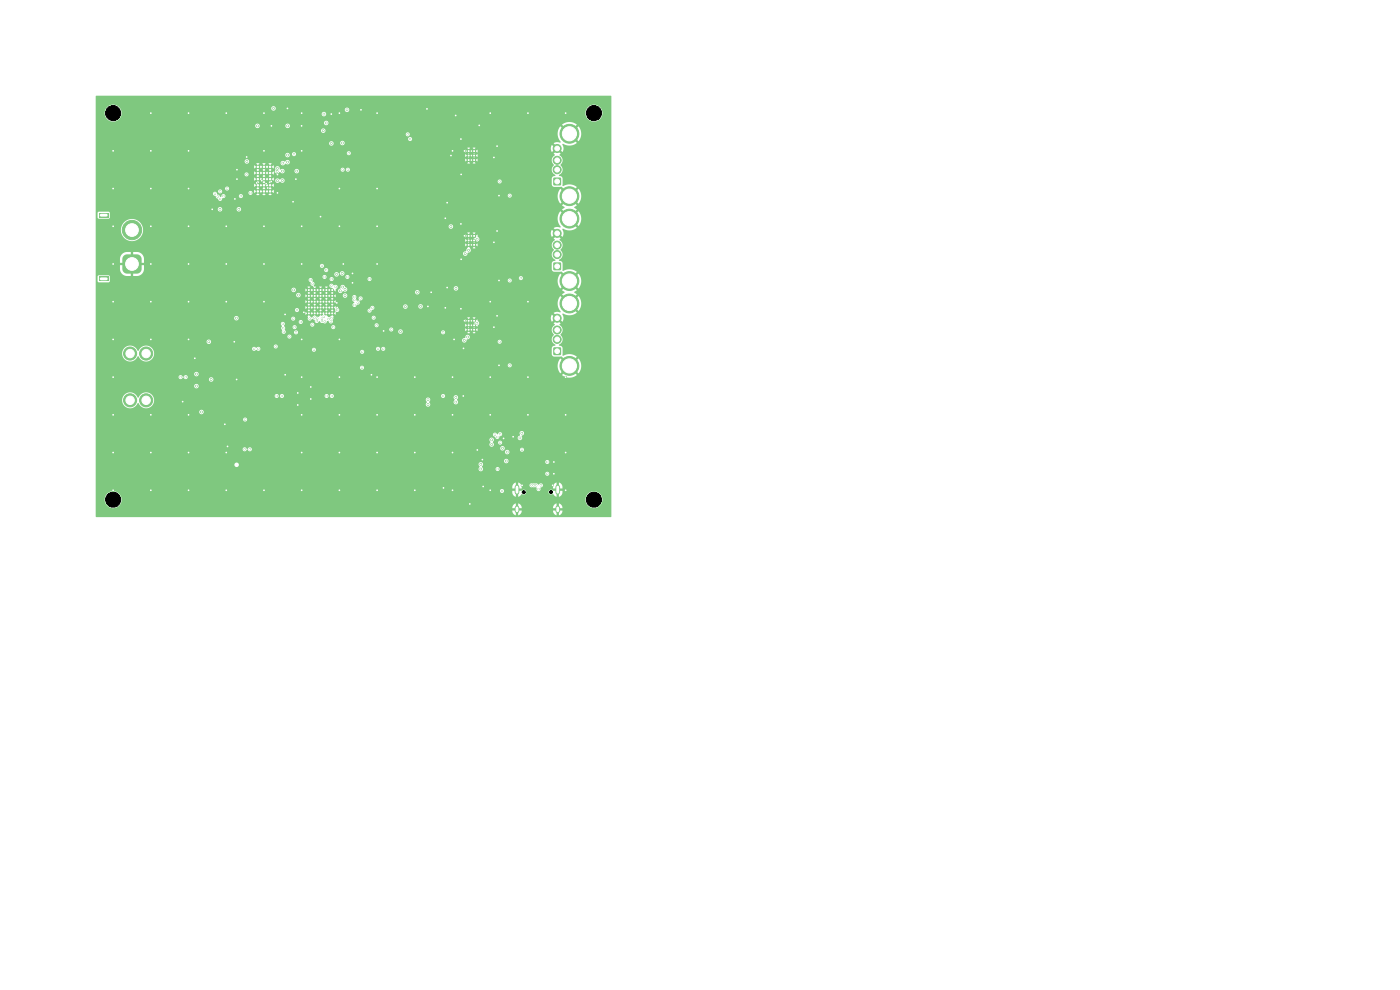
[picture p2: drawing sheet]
<svg xmlns="http://www.w3.org/2000/svg" width="297mm" height="210mm" viewBox="0 0 297 210" stroke-linecap="round" stroke-linejoin="round" font-family="sans-serif">
<g fill="#7fc87f">
<path d="M21 58.7h2v.9h-2z"/>
<path d="M21 45.2h2v.9h-2z"/>
<path d="M26.3 54.3l.5-.3h2.2a1.03 1.03 0 0 1 1.1 1v2a1.03 1.03 0 0 1-1.1 1.1h-2a1.03 1.03 0 0 1-1.1-1.1l.1-2.2z"/>
</g>
<g fill="#7fc87f" stroke="#7fc87f" stroke-width=".21">
<circle cx="28" cy="48.8" r="2.05"/>
<circle cx="99.4" cy="50" r=".25"/>
<circle cx="99.4" cy="51" r=".25"/>
<circle cx="99.4" cy="51.9" r=".25"/>
<circle cx="100.6" cy="50" r=".25"/>
<circle cx="100.6" cy="51" r=".25"/>
<circle cx="100.6" cy="51.9" r=".25"/>
<circle cx="99.4" cy="32" r=".25"/>
<circle cx="99.4" cy="33" r=".25"/>
<circle cx="99.4" cy="33.9" r=".25"/>
<circle cx="100.6" cy="32.1" r=".25"/>
<circle cx="100.6" cy="33" r=".25"/>
<circle cx="100.6" cy="34" r=".25"/>
</g>
<path d="M117.4 55.7h1.6v1.6h-1.6z" fill="#7fc87f"/>
<g fill="#7fc87f" stroke="#7fc87f" stroke-width=".21">
<circle cx="118.2" cy="54" r=".85"/>
<circle cx="118.2" cy="52" r=".85"/>
<circle cx="118.2" cy="49.5" r=".85"/>
<circle cx="120.8" cy="59.6" r="2"/>
<circle cx="120.8" cy="46.4" r="2"/>
<circle cx="65.5" cy="61.5" r=".25"/>
<circle cx="65.5" cy="62.8" r=".25"/>
<circle cx="65.5" cy="64" r=".25"/>
<circle cx="65.5" cy="65.2" r=".25"/>
<circle cx="65.5" cy="66.5" r=".25"/>
<circle cx="66.8" cy="61.5" r=".25"/>
<circle cx="66.8" cy="62.8" r=".25"/>
<circle cx="66.8" cy="64" r=".25"/>
<circle cx="66.8" cy="65.2" r=".25"/>
<circle cx="66.8" cy="66.5" r=".25"/>
<circle cx="68" cy="61.5" r=".25"/>
<circle cx="68" cy="62.8" r=".25"/>
<circle cx="68" cy="64" r=".25"/>
<circle cx="68" cy="65.2" r=".25"/>
<circle cx="68" cy="66.5" r=".25"/>
<circle cx="69.2" cy="61.5" r=".25"/>
<circle cx="69.2" cy="62.8" r=".25"/>
<circle cx="69.2" cy="64" r=".25"/>
<circle cx="69.2" cy="65.2" r=".25"/>
<circle cx="69.2" cy="66.5" r=".25"/>
<circle cx="70.5" cy="61.5" r=".25"/>
<circle cx="70.5" cy="62.8" r=".25"/>
<circle cx="70.5" cy="64" r=".25"/>
<circle cx="70.5" cy="65.2" r=".25"/>
<circle cx="70.5" cy="66.5" r=".25"/>
<circle cx="99.4" cy="68" r=".25"/>
<circle cx="99.4" cy="69" r=".25"/>
<circle cx="99.4" cy="69.9" r=".25"/>
<circle cx="100.6" cy="68" r=".25"/>
<circle cx="100.6" cy="69" r=".25"/>
<circle cx="100.6" cy="69.9" r=".25"/>
<circle cx="54.7" cy="35.4" r=".3"/>
<circle cx="54.7" cy="36.7" r=".3"/>
<circle cx="54.7" cy="38" r=".3"/>
<circle cx="54.7" cy="39.3" r=".3"/>
<circle cx="54.7" cy="40.6" r=".3"/>
<circle cx="56" cy="35.4" r=".3"/>
<circle cx="56" cy="36.7" r=".3"/>
<circle cx="56" cy="38" r=".3"/>
<circle cx="56" cy="39.3" r=".3"/>
<circle cx="56" cy="40.6" r=".3"/>
<circle cx="57.3" cy="35.4" r=".3"/>
<circle cx="57.3" cy="36.7" r=".3"/>
<circle cx="57.3" cy="38" r=".3"/>
<circle cx="57.3" cy="39.3" r=".3"/>
<circle cx="57.3" cy="40.6" r=".3"/>
<circle cx="31" cy="75" r="1.39"/>
<circle cx="27.6" cy="75" r="1.39"/>
<circle cx="31" cy="84.9" r="1.39"/>
<circle cx="27.6" cy="84.9" r="1.39"/>
</g>
<path d="M109.7 103.3v1.1M109.7 107.8v.6M118.3 103.3v1.1M118.3 107.8v.6" fill="none" stroke="#7fc87f" stroke-width="1"/>
<path d="M117.4 37.7h1.6v1.6h-1.6z" fill="#7fc87f"/>
<g fill="#7fc87f" stroke="#7fc87f" stroke-width=".21">
<circle cx="118.2" cy="36" r=".85"/>
<circle cx="118.2" cy="34" r=".85"/>
<circle cx="118.2" cy="31.5" r=".85"/>
<circle cx="120.8" cy="41.6" r="2"/>
<circle cx="120.8" cy="28.4" r="2"/>
</g>
<path d="M117.4 73.7h1.6v1.6h-1.6z" fill="#7fc87f"/>
<g fill="#7fc87f" stroke="#7fc87f" stroke-width=".21">
<circle cx="118.2" cy="72" r=".85"/>
<circle cx="118.2" cy="70" r=".85"/>
<circle cx="118.2" cy="67.5" r=".85"/>
<circle cx="120.8" cy="77.6" r="2"/>
<circle cx="120.8" cy="64.4" r="2"/>
<circle cx="59.8" cy="84" r=".12"/>
<circle cx="58.7" cy="84" r=".12"/>
<circle cx="60.1" cy="69.6" r=".12"/>
<circle cx="58.5" cy="73.5" r=".12"/>
<circle cx="66.7" cy="67.4" r=".13"/>
<circle cx="60.2" cy="70.4" r=".12"/>
<circle cx="66.6" cy="74.2" r=".12"/>
<circle cx="53.9" cy="74" r=".13"/>
<circle cx="54.8" cy="74" r=".13"/>
<circle cx="66.3" cy="68.9" r=".12"/>
<circle cx="78.4" cy="59.2" r=".12"/>
<circle cx="113.8" cy="103" r=".12"/>
<circle cx="116.1" cy="100.5" r=".13"/>
<circle cx="70.3" cy="59.2" r=".13"/>
<circle cx="114.8" cy="103" r=".12"/>
<circle cx="72" cy="104" r=".17"/>
<circle cx="40" cy="64" r=".17"/>
<circle cx="24" cy="48" r=".18"/>
<circle cx="71.5" cy="65.3" r=".13"/>
<circle cx="24" cy="32" r=".17"/>
<circle cx="58.9" cy="40.9" r=".18"/>
<circle cx="64.5" cy="66.3" r=".13"/>
<circle cx="62.8" cy="38" r=".17"/>
<circle cx="40" cy="32" r=".17"/>
<circle cx="48" cy="96" r=".18"/>
<circle cx="50.3" cy="36" r=".18"/>
<circle cx="98.3" cy="84" r=".17"/>
<circle cx="60.5" cy="66.7" r=".18"/>
<circle cx="90.8" cy="65" r=".17"/>
<circle cx="41.3" cy="76" r=".17"/>
<circle cx="88" cy="104" r=".17"/>
<circle cx="81.4" cy="70.2" r=".17"/>
<circle cx="104.8" cy="69.4" r=".18"/>
<circle cx="68" cy="46" r=".17"/>
<circle cx="91.5" cy="62" r=".17"/>
<circle cx="40" cy="56" r=".18"/>
<circle cx="24" cy="96" r=".17"/>
<circle cx="80" cy="80" r=".17"/>
<circle cx="65.9" cy="84.6" r=".18"/>
<circle cx="64" cy="26.7" r=".17"/>
<circle cx="40" cy="48" r=".18"/>
<circle cx="64" cy="72" r=".17"/>
<circle cx="32" cy="32" r=".17"/>
<circle cx="40" cy="72" r=".17"/>
<circle cx="105.9" cy="41.5" r=".17"/>
<circle cx="24" cy="72" r=".17"/>
<circle cx="105.9" cy="59.5" r=".17"/>
<circle cx="104" cy="80" r=".17"/>
<circle cx="120" cy="96" r=".17"/>
<circle cx="40" cy="24" r=".17"/>
<circle cx="104.8" cy="51.4" r=".17"/>
<circle cx="104" cy="88" r=".17"/>
<circle cx="94.1" cy="103.5" r=".17"/>
<circle cx="40" cy="88" r=".17"/>
<circle cx="94.9" cy="61" r=".17"/>
<circle cx="58.9" cy="37" r=".12"/>
<circle cx="96.3" cy="72" r=".17"/>
<circle cx="61" cy="23" r=".17"/>
<circle cx="98.3" cy="73.9" r=".17"/>
<circle cx="105.9" cy="77.5" r=".17"/>
<circle cx="94.5" cy="65.3" r=".17"/>
<circle cx="52.3" cy="33.3" r=".18"/>
<circle cx="48" cy="56" r=".18"/>
<circle cx="65.9" cy="82.1" r=".17"/>
<circle cx="117.5" cy="98" r=".18"/>
<circle cx="56" cy="56" r=".18"/>
<circle cx="38.7" cy="85.2" r=".17"/>
<circle cx="56" cy="64" r=".17"/>
<circle cx="88" cy="88" r=".17"/>
<circle cx="96" cy="80" r=".17"/>
<circle cx="72" cy="40" r=".17"/>
<circle cx="72" cy="80" r=".17"/>
<circle cx="120" cy="88" r=".17"/>
<circle cx="108.9" cy="92.7" r=".17"/>
<circle cx="117.2" cy="102.9" r=".17"/>
<circle cx="94.9" cy="43" r=".18"/>
<circle cx="97.8" cy="55" r=".17"/>
<circle cx="32" cy="96" r=".17"/>
<circle cx="32" cy="24" r=".17"/>
<circle cx="120" cy="104" r=".17"/>
<circle cx="78.8" cy="79.5" r=".17"/>
<circle cx="64" cy="104" r=".17"/>
<circle cx="105.5" cy="67" r=".17"/>
<circle cx="120" cy="80" r=".17"/>
<circle cx="94.5" cy="46.3" r=".18"/>
<circle cx="112" cy="64" r=".17"/>
<circle cx="48.3" cy="94.7" r=".18"/>
<circle cx="112" cy="24" r=".17"/>
<circle cx="104" cy="64" r=".17"/>
<circle cx="64" cy="56" r=".17"/>
<circle cx="72" cy="88" r=".17"/>
<circle cx="105.5" cy="31" r=".17"/>
<circle cx="90.6" cy="23.1" r=".17"/>
<circle cx="71.4" cy="64.3" r=".12"/>
<circle cx="97.8" cy="29.5" r=".17"/>
<circle cx="72" cy="24" r=".17"/>
<circle cx="80" cy="104" r=".17"/>
<circle cx="50.3" cy="38" r=".18"/>
<circle cx="64" cy="96" r=".17"/>
<circle cx="101.3" cy="95.4" r=".18"/>
<circle cx="74.8" cy="58" r=".18"/>
<circle cx="110.8" cy="102.9" r=".17"/>
<circle cx="102.5" cy="103.2" r=".17"/>
<circle cx="32" cy="56" r=".18"/>
<circle cx="76.6" cy="23.3" r=".17"/>
<circle cx="63.2" cy="83.4" r=".17"/>
<circle cx="55.5" cy="38.3" r=".17"/>
<circle cx="40" cy="96" r=".17"/>
<circle cx="48" cy="48" r=".18"/>
<circle cx="96" cy="88" r=".17"/>
<circle cx="48" cy="104" r=".18"/>
<circle cx="57.6" cy="26.7" r=".17"/>
<circle cx="96" cy="32" r=".17"/>
<circle cx="32" cy="64" r=".17"/>
<circle cx="80" cy="88" r=".17"/>
<circle cx="72" cy="72" r=".17"/>
<circle cx="56.5" cy="39" r=".17"/>
<circle cx="57.5" cy="38.5" r=".17"/>
<circle cx="56" cy="24" r=".18"/>
<circle cx="24" cy="88" r=".17"/>
<circle cx="102.3" cy="97.5" r=".17"/>
<circle cx="48" cy="64" r=".17"/>
<circle cx="24" cy="64" r=".17"/>
<circle cx="45" cy="44.4" r=".17"/>
<circle cx="99.7" cy="106.9" r=".17"/>
<circle cx="24" cy="104" r=".17"/>
<circle cx="70.3" cy="24.2" r=".17"/>
<circle cx="96" cy="96" r=".17"/>
<circle cx="74.8" cy="60" r=".18"/>
<circle cx="97.8" cy="47.5" r=".17"/>
<circle cx="97.8" cy="37" r=".17"/>
<circle cx="56" cy="48" r=".18"/>
<circle cx="64" cy="24" r=".17"/>
<circle cx="47.7" cy="90" r=".17"/>
<circle cx="80" cy="24" r=".17"/>
<circle cx="32" cy="40" r=".17"/>
<circle cx="104" cy="24" r=".17"/>
<circle cx="32" cy="48" r=".18"/>
<circle cx="105.5" cy="49" r=".17"/>
<circle cx="98.5" cy="32" r=".17"/>
<circle cx="96" cy="104" r=".17"/>
<circle cx="117.5" cy="100.5" r=".18"/>
<circle cx="98.5" cy="68" r=".17"/>
<circle cx="32" cy="88" r=".17"/>
<circle cx="56" cy="32" r=".18"/>
<circle cx="104" cy="104" r=".17"/>
<circle cx="56.8" cy="39.9" r=".17"/>
<circle cx="95.7" cy="33" r=".17"/>
<circle cx="88" cy="96" r=".17"/>
<circle cx="32" cy="104" r=".17"/>
<circle cx="88" cy="80" r=".17"/>
<circle cx="80" cy="96" r=".17"/>
<circle cx="63.2" cy="85.9" r=".18"/>
<circle cx="80" cy="40" r=".17"/>
<circle cx="106.8" cy="93" r=".17"/>
<circle cx="72" cy="48" r=".18"/>
<circle cx="56" cy="104" r=".18"/>
<circle cx="97.8" cy="65.5" r=".17"/>
<circle cx="62.2" cy="42.8" r=".17"/>
<circle cx="40" cy="104" r=".17"/>
<circle cx="48" cy="24" r=".18"/>
<circle cx="64" cy="80" r=".17"/>
<circle cx="24" cy="56" r=".18"/>
<circle cx="24" cy="40" r=".17"/>
<circle cx="96.7" cy="24.5" r=".17"/>
<circle cx="32" cy="72" r=".17"/>
<circle cx="80" cy="48" r=".18"/>
<circle cx="64" cy="88" r=".17"/>
<circle cx="50.2" cy="80.5" r=".17"/>
<circle cx="104.8" cy="33.4" r=".17"/>
<circle cx="112" cy="88" r=".17"/>
<circle cx="72.8" cy="56" r=".18"/>
<circle cx="64" cy="32" r=".17"/>
<circle cx="49.7" cy="72.5" r=".17"/>
<circle cx="101.7" cy="26.6" r=".18"/>
<circle cx="40" cy="40" r=".17"/>
<circle cx="98.5" cy="50" r=".17"/>
<circle cx="54.5" cy="38.8" r=".17"/>
<circle cx="112" cy="80" r=".17"/>
<circle cx="64" cy="48" r=".17"/>
<circle cx="49.8" cy="42.2" r=".17"/>
<circle cx="72" cy="96" r=".17"/>
<circle cx="60.5" cy="79.5" r=".17"/>
<circle cx="120" cy="24" r=".17"/>
<circle cx="80" cy="56" r=".18"/>
<circle cx="24" cy="80" r=".17"/>
<circle cx="72.7" cy="36" r=".12"/>
<circle cx="62.4" cy="32.7" r=".12"/>
<circle cx="74" cy="32.5" r=".13"/>
<circle cx="73.8" cy="36" r=".12"/>
<circle cx="86.5" cy="28.5" r=".12"/>
<circle cx="94" cy="84" r=".12"/>
<circle cx="95.7" cy="48.1" r=".17"/>
<circle cx="94" cy="70.5" r=".12"/>
<circle cx="96.7" cy="61.2" r=".17"/>
<circle cx="53.1" cy="40.9" r=".12"/>
<circle cx="48.2" cy="40" r=".12"/>
<circle cx="87" cy="29.5" r=".12"/>
<circle cx="98.7" cy="53.8" r=".17"/>
<circle cx="99.4" cy="53.1" r=".17"/>
<circle cx="101.2" cy="50.7" r=".17"/>
<circle cx="110.5" cy="59" r=".13"/>
<circle cx="108.1" cy="59.5" r=".12"/>
<circle cx="108.1" cy="77.5" r=".12"/>
<circle cx="106" cy="72.5" r=".12"/>
<circle cx="101.2" cy="68.6" r=".17"/>
<circle cx="62.5" cy="69.4" r=".12"/>
<circle cx="62.2" cy="67.6" r=".12"/>
<circle cx="61.4" cy="71.4" r=".12"/>
<circle cx="65.7" cy="67.6" r=".12"/>
<circle cx="62.8" cy="70.5" r=".12"/>
<circle cx="110.3" cy="92.9" r=".17"/>
<circle cx="110.7" cy="91.9" r=".17"/>
<circle cx="104.3" cy="94.3" r=".17"/>
<circle cx="104.3" cy="93.3" r=".17"/>
<circle cx="90.8" cy="84.8" r=".17"/>
<circle cx="107.6" cy="95.9" r=".17"/>
<circle cx="106.6" cy="95.1" r=".18"/>
<circle cx="96.7" cy="85.3" r=".17"/>
<circle cx="102" cy="98.5" r=".17"/>
<circle cx="107.4" cy="97.8" r=".18"/>
<circle cx="90.8" cy="85.8" r=".17"/>
<circle cx="102" cy="99.5" r=".17"/>
<circle cx="96.7" cy="84.3" r=".17"/>
<circle cx="73.7" cy="58.8" r=".13"/>
<circle cx="105" cy="92.2" r=".12"/>
<circle cx="68.9" cy="58.7" r=".12"/>
<circle cx="112.8" cy="103" r=".12"/>
<circle cx="110.7" cy="95.4" r=".13"/>
<circle cx="106.1" cy="93.9" r=".13"/>
<circle cx="46.7" cy="42.2" r=".12"/>
<circle cx="46.7" cy="40.6" r=".13"/>
<circle cx="47.4" cy="41.6" r=".13"/>
<circle cx="108.1" cy="41.5" r=".12"/>
<circle cx="106" cy="38.5" r=".12"/>
<circle cx="42.7" cy="87.4" r=".17"/>
<circle cx="53" cy="95.3" r=".13"/>
<circle cx="51.9" cy="95.3" r=".12"/>
<circle cx="63" cy="65.8" r=".12"/>
<circle cx="52" cy="89" r=".12"/>
<circle cx="68.7" cy="24.2" r=".17"/>
<circle cx="46.7" cy="44.4" r=".17"/>
<circle cx="68.6" cy="27.7" r=".17"/>
<circle cx="75.2" cy="63.6" r=".12"/>
<circle cx="50.1" cy="67.5" r=".17"/>
<circle cx="41.7" cy="81.9" r=".17"/>
<circle cx="73.6" cy="23.3" r=".17"/>
<circle cx="86" cy="65" r=".17"/>
<circle cx="71.5" cy="65.8" r=".13"/>
<circle cx="72.6" cy="30.3" r=".17"/>
<circle cx="50.7" cy="44.4" r=".17"/>
<circle cx="44.3" cy="72.5" r=".18"/>
<circle cx="41.7" cy="79.4" r=".17"/>
<circle cx="75.2" cy="63" r=".13"/>
<circle cx="70.3" cy="30.4" r=".17"/>
<circle cx="52.4" cy="34.3" r=".17"/>
<circle cx="44.8" cy="80.5" r=".17"/>
<circle cx="58" cy="23" r=".17"/>
<circle cx="54.6" cy="26.7" r=".18"/>
<circle cx="69.2" cy="26.1" r=".17"/>
<circle cx="61" cy="26.7" r=".17"/>
<circle cx="88.5" cy="62" r=".17"/>
<circle cx="89.2" cy="65" r=".17"/>
<circle cx="46.2" cy="41.7" r=".12"/>
<circle cx="45.6" cy="41.1" r=".13"/>
<circle cx="58.8" cy="36.3" r=".17"/>
<circle cx="61" cy="34.4" r=".17"/>
<circle cx="59.9" cy="36.3" r=".18"/>
<circle cx="61" cy="32.9" r=".17"/>
<circle cx="63.3" cy="62.6" r=".17"/>
<circle cx="62.3" cy="61.5" r=".17"/>
<circle cx="60" cy="68.7" r=".13"/>
<circle cx="67.3" cy="67.6" r=".12"/>
<circle cx="63.8" cy="68.3" r=".12"/>
<circle cx="67.2" cy="68.1" r=".12"/>
<circle cx="68.3" cy="68.1" r=".12"/>
<circle cx="68.3" cy="67.6" r=".12"/>
<circle cx="68.7" cy="67.2" r=".12"/>
<circle cx="68.9" cy="68.2" r=".12"/>
<circle cx="69.3" cy="84" r=".12"/>
<circle cx="70.4" cy="84" r=".12"/>
<circle cx="76.8" cy="78" r=".13"/>
<circle cx="76.8" cy="74.6" r=".13"/>
<circle cx="69.7" cy="67.7" r=".13"/>
<circle cx="70.2" cy="68.2" r=".12"/>
<circle cx="70.7" cy="69.4" r=".13"/>
<circle cx="70.3" cy="67.5" r=".12"/>
<circle cx="83" cy="69.9" r=".12"/>
<circle cx="85" cy="70.3" r=".17"/>
<circle cx="80.2" cy="74" r=".13"/>
<circle cx="81.3" cy="74" r=".13"/>
<circle cx="79.3" cy="67.4" r=".12"/>
<circle cx="79" cy="65.3" r=".13"/>
<circle cx="78.4" cy="65.9" r=".12"/>
<circle cx="75.9" cy="64.2" r=".12"/>
<circle cx="76.5" cy="63.3" r=".13"/>
<circle cx="73.2" cy="62.7" r=".18"/>
<circle cx="73.2" cy="61.4" r=".17"/>
<circle cx="72.6" cy="58" r=".18"/>
<circle cx="72.2" cy="61.7" r=".18"/>
<circle cx="71.4" cy="58.2" r=".18"/>
<circle cx="72.7" cy="60.9" r=".18"/>
<circle cx="70.3" cy="60.6" r=".12"/>
<circle cx="75.2" cy="64.7" r=".13"/>
<circle cx="106.5" cy="104.1" r=".12"/>
<circle cx="79.9" cy="69" r=".13"/>
<circle cx="105.6" cy="99.5" r=".13"/>
<circle cx="71.2" cy="60.9" r=".12"/>
<circle cx="116.1" cy="98" r=".13"/>
<circle cx="68.3" cy="56.4" r=".12"/>
<circle cx="113.2" cy="103" r=".12"/>
<circle cx="69.2" cy="57.3" r=".13"/>
<circle cx="114.2" cy="103.8" r=".12"/>
<circle cx="66.3" cy="60.2" r=".13"/>
<circle cx="65.9" cy="59.4" r=".12"/>
<circle cx="105.5" cy="92.7" r=".12"/>
<circle cx="106.1" cy="92.1" r=".13"/>
<circle cx="63" cy="36.3" r=".18"/>
<circle cx="99.2" cy="71.5" r=".17"/>
<circle cx="98.5" cy="72.2" r=".17"/>
<circle cx="59.9" cy="38.3" r=".18"/>
<circle cx="58.9" cy="38.3" r=".17"/>
<circle cx="39.4" cy="80" r=".12"/>
<circle cx="38.3" cy="80" r=".12"/>
<circle cx="52.3" cy="37" r=".13"/>
<circle cx="51.1" cy="41.6" r=".13"/>
<circle cx="60" cy="34.6" r=".18"/>
<circle cx="58.9" cy="35.7" r=".17"/>
</g>
<path d="M20.4 20.3h109.2l.1 .1-.1 89.3h-109.2l-.1-3.8h1.9v.2a1.81 1.81 0 0 0 2.5 1.6h84v.1h.7v.5h-.7l.2 .7 .5 .3v-.8l.2 .2 .3-.2v.8a.99 .99 0 0 0 .8-1h-.7v-.5h.7v-.1h6.6v.1h.7v.5h-.7l.2 .7 .6 .3v-.8l.2 .2 .3-.2v.8a.99 .99 0 0 0 .7-1h-.7v-.5h.7v-.1l-.2-.6-.5-.3v.8l-.2-.2-.3 .2v-.8l-.6 .3-.2 .6h-6.6l-.2-.6-.6-.3v.8l-.2-.2-.3 .2v-.8l-.5 .3-.2 .6h-84a1.79 1.79 0 0 0 1.1-1.8h98.4v.2a1.8 1.8 0 0 0 2.7 1.4 1.8 1.8 0 0 0 0-3 1.8 1.8 0 0 0-2.7 1.4h-98.4v-.3a1.8 1.8 0 0 0-1.9-1.4 1.8 1.8 0 0 0-1.7 1.7h-1.9v-1.8h85.8v.1a.43 .43 0 0 0 .6 .3 .43 .43 0 0 0 0-.7 .43 .43 0 0 0-.6 .3h-85.8v-.9h88.4v.4h.7v.5h-.7v.6l.3 .5 .4 .2v-.8l.2 .1 .3-.1v.8l.9-.6a.53 .53 0 0 0 .6 .1 .53 .53 0 0 0 .2-.6h4.8v.2a.64 .64 0 0 0 1 .3l.7 .6v-.8l.2 .1 .3-.1v.8l.2-.1 .4-.4 .1-.8h-.7v-.5h.7a1.06 1.06 0 0 0-.7-1.2v.8l-.2-.2-.3 .2v-.8l-.6 .3-.2 .9h.7v.5h-.7a.53 .53 0 0 0-.5-.2 .53 .53 0 0 0-.4 .4h-4.8v-.1a.6 .6 0 0 0-1-.1h-.6v-.5h.7l-.1-.7h1.7a.8 .8 0 0 0 1.1 .5l.5 .1a.47 .47 0 0 0 .4 .7 .47 .47 0 0 0 .4-.8 .48 .48 0 0 0 .5-.4 .48 .48 0 0 0-.4-.5 .48 .48 0 0 0-.6 .3l-.3-.2h-.5a.88 .88 0 0 0-1.1 .3h-1.7l-.7-.5v.8l-.2-.2-.3 .2v-.8l-.5 .3-.2 .5h-88.4v-2.8h95.4a.43 .43 0 0 0 .5 .5 .43 .43 0 0 0 .2-.7 .43 .43 0 0 0-.7 .1v.1h-95.4v-1.9h29.4a.48 .48 0 0 0 .6 .6 .48 .48 0 0 0 .3-.7h50.9v.2a.58 .58 0 0 1 0 .8 .48 .48 0 0 0 .5 .6 .48 .48 0 0 0 .5-.6h2.6v.2a.43 .43 0 0 0 .7 .3 .43 .43 0 0 0 0-.8 .43 .43 0 0 0-.7 .3h-2.6l-.3-.3a.54 .54 0 0 0 .2-.8 .54 .54 0 0 0-.7-.2l-.2 .3h-50.9a.48 .48 0 0 0-.5-.3 .48 .48 0 0 0-.4 .4h-29.4v-.8h86.6l.1 .3a.48 .48 0 0 0 .4 .3 .48 .48 0 0 0 .5-.4h7.8v.2a.43 .43 0 0 0 .6 .3 .43 .43 0 0 0 0-.8 .43 .43 0 0 0-.6 .3h-7.8a.48 .48 0 0 0-.4-.6 .48 .48 0 0 0-.6 .4h-86.6v-1.9h86.8v.2a.48 .48 0 0 0 .8 .3 .48 .48 0 0 0 0-.8 .48 .48 0 0 0-.8 .3h-86.8v-.5h31.2v.1a.48 .48 0 0 0 .5 .3 .48 .48 0 0 0 .4-.4l.2 .1a.44 .44 0 0 0 .6 .3 .44 .44 0 0 0 .1-.7h52.8l.1 .4a.47 .47 0 0 0 .8-.1h3.3v.2a.43 .43 0 0 0 .7 .3 .43 .43 0 0 0 0-.8 .43 .43 0 0 0-.7 .3h-3.3a.48 .48 0 0 0-.3-.7 .48 .48 0 0 0-.6 .4h-52.8a.65 .65 0 0 0-.9 .3 .48 .48 0 0 0-.4-.4 .48 .48 0 0 0-.5 .4h-31.2v-2.1h83.5v.2a.58 .58 0 0 1 0 .8 .48 .48 0 0 0 .7 .5 .48 .48 0 0 0 0-.9h1.2v.2a.43 .43 0 0 0 .6 .3 .43 .43 0 0 0 0-.8 .43 .43 0 0 0-.6 .3h-1.2a.49 .49 0 0 0 .1-.9 .49 .49 0 0 0-.8 .3h-83.5v-1.1h84.3l.1 .4 .2 .1a.53 .53 0 0 0 .5 .4 .53 .53 0 0 0 .5-.2h3.9v.2a.48 .48 0 0 0 .7 .3 .48 .48 0 0 0 .2-.7v-.2a.48 .48 0 0 0 .5-.6 .48 .48 0 0 0-.7-.3 .48 .48 0 0 0-.2 .7l-.5 .6h-3.9l.1-.2a.48 .48 0 0 0 .5-.4 .48 .48 0 0 0-.4-.6 .48 .48 0 0 0-.5 .5l-.2-.1a.43 .43 0 0 0-.5-.2 .43 .43 0 0 0-.3 .3h-84.3v-3.2h31.3v.2a.43 .43 0 0 0 .6 .3 .43 .43 0 0 0 0-.8 .43 .43 0 0 0-.6 .3h-31.3v-1.6h22v.2a.48 .48 0 0 0 .7 .3 .48 .48 0 0 0 0-.8 .48 .48 0 0 0-.7 .3h-22v-2.5h5.6v.2a1.74 1.74 0 0 0 1.5 1.6 1.74 1.74 0 0 0 1.9-1.1 1.8 1.8 0 0 0 1.5 1.1 1.8 1.8 0 0 0 1.7-.9l.2-1h57.6l.3 .5a.54 .54 0 0 0-.2 .8 .54 .54 0 0 0 .7 .2 .48 .48 0 0 0 0-.8h-.1a.54 .54 0 0 0 .2-.8 .54 .54 0 0 0-.7-.2l-.2 .3h-57.6l-.3-.8h25.9v.2a.43 .43 0 0 0 .5 .3 .43 .43 0 0 0 .3-.5l.3 .2a.43 .43 0 0 0 .5 .3 .43 .43 0 0 0 .3-.5h8.7v.2a.43 .43 0 0 0 .4 .3 .43 .43 0 0 0 .4-.5l.3 .2a.43 .43 0 0 0 .5 .3 .43 .43 0 0 0 .3-.5h22.8v.2a.43 .43 0 0 0 .3 .3 .43 .43 0 0 0 .5-.2h1.8v.2a.58 .58 0 0 1 0 .8 .48 .48 0 0 0 .7 .5 .48 .48 0 0 0 .1-.8h-.1a.54 .54 0 0 0 .2-.8 .54 .54 0 0 0-.7-.2l-.2 .3h-1.8v-.1a.43 .43 0 0 0-.3-.5 .43 .43 0 0 0-.5 .3h-22.8v-.1a.43 .43 0 0 0-.5-.2 .43 .43 0 0 0-.3 .3l-.3-.1a.43 .43 0 0 0-.5-.2 .43 .43 0 0 0-.3 .3h-8.7v-.1a.43 .43 0 0 0-.4-.2 .43 .43 0 0 0-.4 .3l-.3-.1a.43 .43 0 0 0-.5-.2 .43 .43 0 0 0-.3 .3h-25.9l-.1-.1a1.78 1.78 0 0 0-3 .6 1.8 1.8 0 0 0-1.5-1.1 1.8 1.8 0 0 0-1.7 .9l-.2 .6h-5.6v-3h20.9v.2a.48 .48 0 0 0 .7 .3 .48 .48 0 0 0 0-.8 .48 .48 0 0 0-.7 .3h-20.9v-1.4h24v.2a.48 .48 0 0 0 .8 .3 .48 .48 0 0 0 0-.8 .48 .48 0 0 0-.8 .3h-24v-.5h17.6v.2a.48 .48 0 0 0 .5 .3 .48 .48 0 0 0 .4-.4l.2 .1a.44 .44 0 0 0 .6 .3 .44 .44 0 0 0 0-.8 .44 .44 0 0 0-.6 .3h-.3v-.2a.43 .43 0 0 0-.5-.1 .43 .43 0 0 0-.3 .3h-17.6v-.6h20.9v.1a.48 .48 0 0 0 .7 .4 .48 .48 0 0 0 0-.8 .48 .48 0 0 0-.7 .3h-20.9v-1.4h56.1v.2a.43 .43 0 0 0 .6 .3 .43 .43 0 0 0 0-.8 .43 .43 0 0 0-.6 .3h-56.1v-.5h87.4v.2a.43 .43 0 0 0 .7 .3 .43 .43 0 0 0 0-.8 .43 .43 0 0 0-.7 .3h-87.4v-2.5h5.6v.2a1.74 1.74 0 0 0 1.5 1.6 1.74 1.74 0 0 0 1.9-1.1 1.79 1.79 0 0 0 1.5 1.1 1.79 1.79 0 0 0 1.7-1 1.68 1.68 0 0 0-.2-1.8h21.2v.2a.43 .43 0 0 0 .3 .3 .43 .43 0 0 0 .4-.1h.3a.43 .43 0 0 0 .7-.2h11v.2a.43 .43 0 0 0 .6 .3h9.6v.1a.43 .43 0 0 0 .7 .3 .43 .43 0 0 0 0-.7 .43 .43 0 0 0-.7 .3h-9.6l.2-.3-.1-.4h12.9a.43 .43 0 0 0 .4 .5 .43 .43 0 0 0 .4-.5l.3 .2a.43 .43 0 0 0 .6 .3 .43 .43 0 0 0 0-.8 .43 .43 0 0 0-.6 .3l-.3-.1a.43 .43 0 0 0-.5-.2 .43 .43 0 0 0-.3 .3h-12.9a.43 .43 0 0 0-.4-.1 .43 .43 0 0 0-.3 .3h-11a.49 .49 0 0 0-.3-.5 .49 .49 0 0 0-.6 .2 .47 .47 0 0 0-.4-.2 .47 .47 0 0 0-.4 .3h-21.2l-.6-.5h26.4a.43 .43 0 0 0 .5 .5 .43 .43 0 0 0 .2-.7 .43 .43 0 0 0-.7 .2h-26.4a1.82 1.82 0 0 0-2.4 1 1.8 1.8 0 0 0-1.6-1.1 1.8 1.8 0 0 0-1.6 1l-.2 .6h-5.6v-2.5h23.5a.48 .48 0 0 0 .7 .5 .48 .48 0 0 0 .1-.8h53.4v.2a.48 .48 0 0 0 .4 .4 .48 .48 0 0 0 .5-.3h6.7v.2a.43 .43 0 0 0 .6 .3 .43 .43 0 0 0 0-.8 .43 .43 0 0 0-.6 .3h-6.7l.1-.3 .3-.1a.48 .48 0 0 0 .4-.6 .48 .48 0 0 0-.6-.4 .48 .48 0 0 0-.4 .6l-.5 .2-.2 .3h-53.4a.48 .48 0 0 0-.8 .3h-23.5v-1.1h40.7v.2a.43 .43 0 0 0 .6 .3 .43 .43 0 0 0 0-.8 .43 .43 0 0 0-.6 .3h-40.7v-2.7h39.3v.2a.62 .62 0 0 1 .1 .9l.2 .4a.44 .44 0 0 0 .1 .7 .44 .44 0 0 0 .6-.4h1.8v.2a.43 .43 0 0 0 .6 .3 .43 .43 0 0 0 0-.8 .43 .43 0 0 0-.6 .3h-1.8l-.2-.5 22.2-.1v.2a.43 .43 0 0 0 .6 .3h1.3v.2a.48 .48 0 0 0 .5 .3 .48 .48 0 0 0 .4-.4h8.2v.3a.43 .43 0 0 0 .4 .2 .43 .43 0 0 0 .4-.3h6.5l-.3-.3-.3 .3h-.6l-.3-.3-.3 .3h-4.7a.43 .43 0 0 0-.3-.5 .43 .43 0 0 0-.5 .3h-8.2l-.1-.4-.2-.1h13.6v.4l.4-.4 .3 .1h.4l.2 .2 .2-.3 .4 .1h.3l.4 .3v-.4v-.3l-.4 .4-.7-.1-.2-.2-.2 .3-.7-.1-.4-.3v.3h-13.8l-.4 .4h-1.3a.43 .43 0 0 0 .2-.5 .43 .43 0 0 0-.3-.3h16.2l.1 .1 .1-.1h1l.1 .1 .1-.1-.1-.1-.1 .1h-1l-.1-.1-.1 .1h-16.4l-.3 .3h-22.2v-.5h1.7a.43 .43 0 0 0 .4 .5 .43 .43 0 0 0 .4-.5h7.4v.2a.43 .43 0 0 0 .6 .3 .43 .43 0 0 0 0-.8 .43 .43 0 0 0-.6 .3h-7.4v-.1a.43 .43 0 0 0-.5-.2 .43 .43 0 0 0-.3 .3h-1.7l-.2-.2 .2-.3h5.4l.1 .3a.43 .43 0 0 0 .4 .2 .43 .43 0 0 0 .4-.4h12.8v.2a.43 .43 0 0 0 .5 .3 .43 .43 0 0 0 .3-.5h18.4v.4l.4-.3 .3 .1 .4-.1 .2 .2 .2-.2h.5l-.1-.1-.4 .1-.2-.2-.2 .2h-.7l-.4-.3v.2l-18.4-.1a.43 .43 0 0 0-.5-.2 .43 .43 0 0 0-.3 .3h-12.8a.43 .43 0 0 0-.4-.5 .43 .43 0 0 0-.5 .4h-5.4a.43 .43 0 0 0-.3-.5 .43 .43 0 0 0-.5 .3h-39.3v-.4h43.1v.2a.43 .43 0 0 0 .6 .3 .43 .43 0 0 0 0-.8 .43 .43 0 0 0-.6 .3h-43.1v-.8h29.4l.1 .4a.48 .48 0 0 0 .5 .2 .48 .48 0 0 0 .3-.5h11.2v.2a.43 .43 0 0 0 .6 .3 .43 .43 0 0 0 0-.8 .43 .43 0 0 0-.6 .3h-11.2l-.2-.4h14.8l.1 .2a.48 .48 0 0 0 .3 .7 .48 .48 0 0 0 .6-.4 .72 .72 0 0 1 .7 .8 .5 .5 0 0 0 .8-.3l.4 .4h.4a.73 .73 0 0 0 1-.4l.3 .1a.44 .44 0 0 0 .7 .3h28.8l.1 .1 .1-.1h1l.8 .8 .1-.3a.59 .59 0 0 0-.1-1v-.3l-.8 .8h-1l-.1-.1-.1 .1h-28.8l.1-.5h28.1v.4l.4-.4 .3 .1 .4-.1 .2 .3 .2-.3 .5 .1-.1-.1h-.4l-.2-.2-.2 .2h-.7l-.4-.3v.3l-28.2-.1 .2-.6h8.1l.2 .4a.43 .43 0 0 0 .5 .1 .43 .43 0 0 0 .2-.4h19.4l.3 .3 .3-.3h.6l.3 .3 .3-.3h-21.2v-.2a.43 .43 0 0 0-.5-.2 .43 .43 0 0 0-.4 .3h-8.1l.1-.1-.3-.4-.7 .5-.6-.5-.2 .1-.2-.2 .1-.2 .3 .1 .4-.1 .3 .2 .2-.2h.5l-.1-.1-.4 .1-.2-.3-.3 .3h-.7l-.3-.3-.2 .3 .1 .3-.2 .2-.3-.2-.5 .4h-.4l-.3-.4-.6 .6-.7-.6-.3 .3h-14.8a.48 .48 0 0 0-.7 .3h-29.4v-1h44.5v.4l.4-.3 .3 .1 .4-.1 .2 .2 .3-.2 .3 .1 .4-.1 .3 .2 .2-.2 .4 .1 .1-.1h-.5l-.2-.3-.3 .3h-.7l-.3-.3-.2 .3h-.7l-.4-.3v.2h-44.5v-.7h42.3l.1 .3a.43 .43 0 0 0 .4 .2 .43 .43 0 0 0 .3-.3h1.9l.2 .2 .3-.2h.7l.3 .2 .2-.2h.7l.3 .2 .3-.2h.7l.2 .2 .3-.2h.7l.3 .2 .2-.2-.2-.3-.3 .3h-.7l-.3-.3-.2 .3h-.7l-.3-.3-.3 .3h-.7l-.2-.3-.3 .3h-.7l-.3-.3-.2 .3h-1.9a.43 .43 0 0 0-.3-.5 .43 .43 0 0 0-.5 .3h-42.3v-.5h44.5v.4l.4-.4 .3 .1 .4-.1 .2 .3 .3-.3 .3 .1 .4-.1 .3 .3 .2-.3 .4 .1 .4-.1 .2 .3 .3-.3 .3 .1 .4-.1 .3 .3 .2-.3h.3l.1 .1 .3-.1 .3 .3 .1 .6-.4 .4 .4 .3v-.4a.29 .29 0 0 1 .2-.3 .29 .29 0 0 1 .3 0l.3-.3h6v.2a.47 .47 0 0 0 .5 .3 .47 .47 0 0 0 .4-.6 .45 .45 0 0 0 .5-.2 .45 .45 0 0 0-.1-.5h6.2l.1 .2a.48 .48 0 0 0 .5 .3 .48 .48 0 0 0 .4-.6h2.2v.2a.48 .48 0 0 0 .8 .3 .48 .48 0 0 0 0-.8 .48 .48 0 0 0-.8 .3h-2.3a.48 .48 0 0 0-.5-.3 .48 .48 0 0 0-.4 .4l-6.6-.1-.3 .3a.37 .37 0 0 1-.5 .4l-.1 .2h-6l-.1-.3-.3-.2a.32 .32 0 0 1-.4 0 .32 .32 0 0 1 0-.4l-.4 .3h-.7l-.2-.2-.3 .2h-.7l-.3-.2-.2 .2h-.8l-.2-.2-.3 .2h-.7l-.3-.2-.2 .2h-.7l-.4-.3v.3h-44.5v-.6h45l.2 .3 .3-.3h.7l.3 .3 .2-.3h.7l.3 .3 .3-.3h.7l.2 .3 .3-.3h.7l.3 .3 .2-.3-.2-.2-.3 .2h-.7l-.3-.2-.2 .2h-.7l-.3-.2-.3 .2h-.7l-.2-.2-.3 .2h-.7l-.3-.2-.2 .2h-45v-.7h44.5v.4l.4-.3 .3 .1 .4-.1 .2 .3 .3-.3 .3 .1 .4-.1 .3 .3 .2-.3 .4 .1 .4-.1 .2 .3 .3-.3 .3 .1 .4-.1 .3 .3 .2-.3 .4 .1 .3-.1 .4 .3v-.2v-.4l-.4 .3h-.7l-.2-.3-.3 .3h-.7l-.3-.3-.2 .3h-.8l-.2-.3-.3 .3h-.7l-.3-.3-.2 .3h-.7l-.4-.3v.2h-44.5v-.5h45l.2 .2 .3-.2h.7l.3 .2 .2-.2h.7l.3 .2 .3-.2h.7l.2 .2 .3-.2h.7l.3 .2 4.2-.1 .5 .7a.47 .47 0 0 0-.4 .5 .47 .47 0 0 0 .5 .4 .47 .47 0 0 0 .4-.5h.1a.5 .5 0 0 0 .5-.3 .5 .5 0 0 0-.1-.5 .48 .48 0 0 0 .7-.3 .48 .48 0 0 0-.3-.6l-.5 .2v.7h-.5l-.1-.5a.45 .45 0 0 0-.1-.6 .45 .45 0 0 0-.6 0 .45 .45 0 0 0 0 .7l-.1 .1h-4.1l.1-.1-.2-.3-.3 .3h-.7l-.3-.3-.2 .3h-.7l-.3-.3-.3 .3h-.7l-.2-.3-.3 .3h-.7l-.3-.3-.2 .3h-45v-.9h42.5l.1 .3a.48 .48 0 0 0 .4 .3 .48 .48 0 0 0 .5-.4h1v.4l.4-.4 .3 .2 .4-.1 .2 .2 .3-.3 .3 .2 .4-.1 .3 .2 .2-.3 .4 .2 .4-.1 .2 .2 .3-.3 .3 .2 .4-.1 .3 .2 .2-.3 .4 .2 .3-.1 .4 .3v-.5h1.5a.48 .48 0 0 0 .6 .6 .48 .48 0 0 0 .3-.8 .48 .48 0 0 0-.8 .1l-.1 .1h-1.5v-.2l-.4 .4h-.2l-.5-.1-.2-.2-.3 .3h-.3l-.4-.1-.3-.2-.2 .3h-.3l-.5-.1-.2-.2-.3 .3h-.2l-.5-.1-.3-.2-.2 .3h-.3l-.4-.1-.4-.3v.3h-1l-.1-.4-.3-.2h1.9l.2 .3 .3-.3h.7l.3 .3 .2-.3h.7l.3 .3 .3-.3h.7l.2 .3 .3-.3h.7l.3 .3 .2-.3-.2-.2-.3 .2h-.7l-.3-.2-.2 .2h-.7l-.3-.2-.3 .2h-.7l-.2-.2-.3 .2h-.7l-.3-.2-.2 .2h-2.1l-.4 .4h-42.5v-1.1h41.5l.1 .4a.48 .48 0 0 0 .6 .1 .48 .48 0 0 0 .3-.4h2v.3l.4-.3 .3 .1 .4-.1 .2 .3 .3-.3 .3 .1 .4-.1 .3 .3 .2-.3 .4 .1 .4-.1 .2 .3 .3-.3 .3 .1 .4-.1 .3 .3 .2-.3h.5l-.1-.1-.4 .1-.2-.2-.3 .2h-.7l-.3-.2-.2 .2h-.8l-.2-.2-.3 .2h-.7l-.3-.2-.2 .2h-.7l-.4-.3v.3h-2a.48 .48 0 0 0-.5-.5 .48 .48 0 0 0-.5 .4h-41.5v-.6h44.9l.3 .4 .3-.4h-45.5v-2.1h.4v1l.3 .2h2.1l.2-.2v-.4h42.2l.1 .4a.47 .47 0 0 1 .3 .7l.5 .2 .4 .6 .3-.4h.6l.3 .4 .3-.4h.6l.3 .4 .4-.4h-2.5h-.5v-.3h3.3l.1 .4 1.2 .9v-.2h.5l.1 .3a.48 .48 0 0 0 .4 .3 .48 .48 0 0 0 .4-.3h15.5v.2a.48 .48 0 0 0 .7 .3 .48 .48 0 0 0 0-.8 .48 .48 0 0 0-.7 .3h-15.5l.2-.2a.49 .49 0 0 0 .7 .1 .49 .49 0 0 0 .1-.7h22.7v.1a.48 .48 0 0 0 .7 .4 .48 .48 0 0 0 0-.8 .48 .48 0 0 0-.7 .3h-22.7l-.4-.2a.53 .53 0 0 0-.7-.4 .53 .53 0 0 0-.3 .7l-.3 .1-.2 .3h-.5l.1-.3a.47 .47 0 0 0 .2-.7 .47 .47 0 0 0-.7-.1 .47 .47 0 0 0-.5-.3 .47 .47 0 0 0-.4 .3h-3.3a.5 .5 0 0 0-.3-.8 .45 .45 0 0 0-.2-.7 .45 .45 0 0 0-.6 .3h-42.2v-.6h45.1a.43 .43 0 0 0 .6 .4h.9v.2a.43 .43 0 0 0 .7 .3 .43 .43 0 0 0 0-.8 .43 .43 0 0 0-.7 .3h-.9l.3-.4h4v.1a.43 .43 0 0 0 .6 .3h4.1v.2a.43 .43 0 0 0 .3 .3 .43 .43 0 0 0 .5-.2h28.9v.2a.43 .43 0 0 0 .7 .3 .43 .43 0 0 0 0-.8 .43 .43 0 0 0-.7 .3h-28.9l-.1-.5h31.4v.2a.43 .43 0 0 0 .6 .3 .43 .43 0 0 0 0-.8 .43 .43 0 0 0-.6 .3h-31.4a.43 .43 0 0 0-.4-.1 .43 .43 0 0 0-.3 .3h-4.1h.1a.43 .43 0 0 0-.1-.7 .43 .43 0 0 0-.6 .3h-4l-.1-.1a.43 .43 0 0 0-.4-.3 .43 .43 0 0 0-.4 .4h-45.1l-.3-.3h-2l-.3 .3h-.4v-3.8h5.2v.8h1.2v.6h-1.2v.8a1.52 1.52 0 0 0 1.4 1.5h.9v-1.3h.4v1.3l1.3-.1 .6-.4h40.8a.51 .51 0 0 0 .5 .6 .51 .51 0 0 0 .6-.6h.1a.49 .49 0 0 0 .7 .4 .49 .49 0 0 0 .1-.8 .49 .49 0 0 0-.7 .1l-.3 .3a.5 .5 0 0 0-.5-.4 .5 .5 0 0 0-.5 .4h-40.8l.4-.9h38.3a.43 .43 0 0 0 .5 .5 .43 .43 0 0 0 .2-.7 .43 .43 0 0 0-.7 .1v.1h-38.3l.1-.9h37.3a.43 .43 0 0 0 .5 .5 .43 .43 0 0 0 .2-.7 .43 .43 0 0 0-.7 .2h-37.3h-1.3v-.6h1.3l-.1-1.2-.6-.8h68.3l.1 .3a.48 .48 0 0 0 .5 .3 .48 .48 0 0 0 .4-.6 .64 .64 0 0 0 .6-.4 .64 .64 0 0 0-.1-.7h1.2l-.3-.3-.3 .3h-.6l-.3-.3-.3 .3-.2 .7-.5 .1-.2 .3h-68.3l-.7-.2-1-.1v1.3h-.4v-1.3h-.9a1.52 1.52 0 0 0-1.4 1.5h-5.2v-3h78.4v.4l.4-.4 .3 .1h.4l.2 .2 .2-.3 .4 .1h.3l.4 .3v-.3v-.4l-.4 .4-.7-.1-.2-.2-.2 .3-.7-.1-.4-.3v.3h-78.4v-.4h79l.1 .1 .1-.1h1l.1 .1 .1-.1-.1-.1-.1 .1h-1l-.1-.1-.1 .1h-79v-2.9h5.3v.4a2.35 2.35 0 0 0 3.4 1.9h69.7v.4l.4-.3 .3 .1 .4-.1 .2 .2 .2-.2 .4 .1 .1-.1h-.5l-.2-.2-.2 .2h-.7l-.4-.3v.2h-69.7l.6-.4h69.7l.1 .1 .1-.1h1l.3 .4a.48 .48 0 0 0 .8 .2 .48 .48 0 0 0-.2-.8l-.1-.6-.4 .3 .1 .3-.5 .2h-1l-.1-.1-.1 .1h-69.7l.4-.5h68.7v.4l.4-.4 .3 .2 .4-.2 .2 .3 .2-.3 .5 .1-.1-.1h-.4l-.2-.2-.2 .2h-.7l-.4-.3v.3h-68.7l.3-.6h68.8l.3 .3 .3-.3h.6l.3 .3 .3-.3h-70.6l.1-.8-.2-.6h65v.1a.48 .48 0 0 0 .7 .4 .48 .48 0 0 0 0-.8 .48 .48 0 0 0-.7 .3h-65l-.1-.2a2.36 2.36 0 0 0-2.6-1.3 2.36 2.36 0 0 0-1.9 2.1h-5.3v-3.4h.4v1l.2 .2h2.1l.3-.3-.1-1.2h-2.2l-.3 .3h-.4v-.9h25.9v.2a.48 .48 0 0 0 .5 .4 .48 .48 0 0 0 .4-.6h3.1v.2a.48 .48 0 0 0 .7 .3 .48 .48 0 0 0 0-.8 .48 .48 0 0 0-.7 .3h-3.1v-.1a.48 .48 0 0 0-.5-.3 .48 .48 0 0 0-.4 .4h-25.9v-3.3h24.9l.1 .4 .4 .1 .2 .5 .2 .1a.53 .53 0 0 0 .6 .5 .53 .53 0 0 0 .5-.6h.1a.43 .43 0 0 0 .5-.5h2.9v.3a.43 .43 0 0 0 .6 .2 .43 .43 0 0 0 .2-.6h56.2v.2a.43 .43 0 0 0 .7 .3 .43 .43 0 0 0 0-.8 .43 .43 0 0 0-.7 .3h-56.2l-.3-.2-.4 .1-.1 .2h-2.9v-.1a.56 .56 0 0 0-.6-.1 .56 .56 0 0 0-.4 .5l-.3-.4-.4-.1a.47 .47 0 0 0-.4-.6 .47 .47 0 0 0-.5 .3h-24.9v-.5h26v.3a.43 .43 0 0 0 .7 .1h5.7a.43 .43 0 0 0 .6 .4h4.4l-.4-.3-.4 .3h-.5l-.4-.3-.4 .3h-.5l-.4-.3-.4 .3h-.9a.43 .43 0 0 0-.1-.8h.6l.1 .5 .3-.4 .4 .1 .4-.1 .2 .3 .3-.3 .4 .1 .4-.1 .2 .3 .3-.3 .4 .1 .4-.1 .3 .4 .1-.3-.1-.5-.3 .4-.4-.1-.4 .1-.3-.3-.2 .3-.4-.1-.4 .1-.3-.3-.2 .3-.4-.1-.4 .1-.3-.4-.1 .3h-.9l-.3 .4h-5.7a.43 .43 0 0 0-.1-.7 .43 .43 0 0 0-.6 .3h-26v-.6h27.4v.2a.43 .43 0 0 0 .5 .3 .43 .43 0 0 0 .4-.5h5.8l.3 .3 .3-.3h.7l.3 .3 .3-.3h.7l.3 .3 .3-.3-.3-.2-.3 .2h-.7l-.3-.2-.3 .2h-.7l-.3-.2-.3 .2h-5.8l-.1-.2a.43 .43 0 0 0-.4-.1 .43 .43 0 0 0-.4 .3h-27.4v-.7h33.6l.1 .5 .3-.4 .4 .2 .4-.2 .2 .3 .3-.3 .4 .2 .4-.2 .2 .3 .3-.3 .4 .2 .4-.2 .3 .4 .1-.5-.1-.3-.3 .4-.4-.1-.4 .1-.3-.3-.2 .3-.4-.1-.4 .1-.3-.3-.2 .3-.4-.1-.4 .1-.3-.4-.1 .3h-33.6v-.6h34.1l.3 .3 .3-.3h.7l.3 .3 .3-.3h.7l.3 .3 .3-.3-.3-.2-.3 .2h-.7l-.3-.2-.3 .2h-.7l-.3-.2-.3 .2h-34.1v-.7h33.6l.1 .5 .3-.4 .4 .2 .4-.2 .2 .3 .3-.3 .4 .2 .4-.2 .2 .3 .3-.3h.2l.2 .2 .4-.2 .3 .4 .4-.1 .1 .3a.69 .69 0 0 0 1-.1v.1a.48 .48 0 0 0 .5 .2 .48 .48 0 0 0 .4-.4h45.2v.2a.43 .43 0 0 0 .6 .3 .43 .43 0 0 0 0-.8 .43 .43 0 0 0-.6 .3h-45.2a.53 .53 0 0 0-.4-.6 .53 .53 0 0 0-.6 .3l-.2-.1a.48 .48 0 0 0-.5-.1 .48 .48 0 0 0-.3 .4h-.3l-.1-.7-.3 .4-.4-.1-.4 .1-.3-.3-.2 .3-.4-.1-.4 .1-.3-.3-.2 .3-.4-.1-.4 .1-.3-.4-.1 .3h-33.6v-1h31.6a.43 .43 0 0 0 .2 .5 .43 .43 0 0 0 .4-.1h1.9l.3 .3 .3-.3h.7l.3 .3 .3-.3h.7l.3 .3 .3-.3-.3-.2-.3 .2h-.7l-.3-.2-.3 .2h-.7l-.3-.2-.3 .2h-1.9l.2-.4-.2-.3h1.4l.1 .5 .3-.4 .4 .2 .4-.2 .2 .3 .3-.3 .4 .2 .4-.2 .2 .3 .3-.3 .4 .2 .4-.2 .3 .4 .1-.5h.3a.56 .56 0 0 0 1-.1h.1a.48 .48 0 0 0 .6 .3 .48 .48 0 0 0 .3-.6h2.1v.2a.48 .48 0 0 0 .7 .3 .48 .48 0 0 0 .1-.8h9v.3a.43 .43 0 0 0 .5 .2 .43 .43 0 0 0 .3-.5l.3 .2a.43 .43 0 0 0 .6 .3 .43 .43 0 0 0 0-.8 .43 .43 0 0 0-.6 .3h-.3l-.2-.3a.43 .43 0 0 0-.6 .3h-9.1a.48 .48 0 0 0-.7 .3h-2.1l-.1-.1a.7 .7 0 0 0-.9-.2 .51 .51 0 0 0-.5-.7 .51 .51 0 0 0-.5 .7l-.1 .5-.3-.1-.3 .4-.4-.1-.4 .1-.3-.3-.2 .3-.4-.1-.4 .1-.3-.3-.2 .3-.4-.1-.4 .1-.3-.4-.1 .3h-1.4a.43 .43 0 0 0-.6 .3h-31.6v-.9h34.1l.3 .3 .3-.3h.7l.3 .3 .3-.3h.7l.3 .3 .3-.3-.3-.2-.3 .2h-.7l-.3-.2-.3 .2h-.7l-.3-.2-.3 .2h-34.1v-.7h33.6l.1 .5 .3-.4 .4 .2 .4-.2 .2 .3 .3-.3 .4 .2 .4-.2 .2 .3 .3-.3 .4 .2 .4-.2 .3 .4 .1-.6-.1-.2-.3 .4-.4-.1-.4 .1-.3-.3-.2 .3-.4-.1-.4 .1-.3-.3-.2 .3-.4-.1-.4 .1-.3-.4-.1 .3h-33.6v-1.1h31.6l.3 .5h2.1l.4 .3 .4-.3h.5l.4 .3 .4-.3h.5l.4 .3 .4-.3h-5.1l.2-.2h6.7a.54 .54 0 0 0 .5 .6 .54 .54 0 0 0 .6-.4l.1 .1a.47 .47 0 0 0 .7-.2h39.5l-.3-.3-.3 .3h-.6l-.3-.3-.3 .3h-37.7a.52 .52 0 0 0-.3-.7 .52 .52 0 0 0-.7 .4l-.1-.1a.48 .48 0 0 0-.8 .3h-6.7v-.3l-.1-.3h46v.4l.4-.4 .3 .1 .4-.1 .2 .3 .2-.3 .4 .1 .3-.1 .4 .4v-.4v-.3l-.4 .3h-.7l-.2-.2-.2 .2h-.7l-.4-.3v.3h-46a.48 .48 0 0 0-.8 .3h-31.6v-.7h79l.1 .1 .1-.1h1l.1 .1 .1-.1-.1-.1-.1 .1h-1l-.1-.1-.1 .1h-79v-.7h40.2a.48 .48 0 0 0 .6 .6 .48 .48 0 0 0 .3-.8h.5v.2a.43 .43 0 0 0 .4 .3 .43 .43 0 0 0 .4-.2h36v.4l.4-.3 .3 .1 .4-.1 .2 .2 .2-.2 .4 .1 .3-.1 .4 .3v-.2v-.4l-.4 .3h-.7l-.2-.2-.2 .2h-.7l-.4-.3v.2h-36v-.5h10.9a.43 .43 0 0 0 .4 .5 .43 .43 0 0 0 .4-.4h24.9l.1 .1 .1-.1h1l.1 .1 .1-.1-.1-.1-.1 .1h-1l-.1-.1-.1 .1h-24.9v-.2a.43 .43 0 0 0-.5-.2 .43 .43 0 0 0-.3 .3h-10.9a.43 .43 0 0 0-.4-.1 .43 .43 0 0 0-.4 .3h-.5a.48 .48 0 0 0-.5-.2 .48 .48 0 0 0-.4 .4h-40.2v-.8h78.4v.4l.4-.4 .3 .2 .4-.2 .2 .3 .2-.3 .4 .2 .3-.2 .4 .4v-.4v-.3l-.4 .3h-.7l-.2-.2-.2 .2h-.7l-.4-.3v.3h-78.4v-.6h78.8l.3 .3 .3-.3h.6l.3 .3 .3-.3h15.9l.3 .9 .6-.7 .4 .4-.7 .6 .3 .3a1.18 1.18 0 0 0-.2 2 1.36 1.36 0 0 0 .3 2.3l-.5 .2-.2 .4v1.4l.4 .4h1.6l.8 .8-.3 .3-.7-.7-.1 .2a2.49 2.49 0 0 0 .1 3l.7-.7 .3 .3-.7 .8 .6 .4-.6 .4 .7 .8-.3 .3-.7-.7a2.67 2.67 0 0 0 0 3.4l-.2 .1a1.33 1.33 0 0 0-1.3 .1l.7 .6-.4 .4-.7-.6a1.34 1.34 0 0 0 .1 1.5l.6-.7 .4 .4-.7 .6 .3 .3a1.18 1.18 0 0 0-.2 2 1.36 1.36 0 0 0 .3 2.3l-.5 .2-.2 .4v1.4l.4 .4h1.6l.8 .8-.3 .3-.7-.7-.1 .2a2.49 2.49 0 0 0 .1 3l.7-.7 .3 .3-.7 .8 .6 .4-.6 .4 .7 .8-.3 .3-.7-.7-.1 .1a2.72 2.72 0 0 0 .1 3.3l-.2 .1a1.33 1.33 0 0 0-1.3 .1l.7 .6-.4 .4-.7-.6a1.34 1.34 0 0 0 .1 1.5l.6-.7 .4 .4-.7 .6 .3 .3a1.27 1.27 0 0 0-.2 2.1 1.28 1.28 0 0 0 .3 2.2l-.5 .2-.2 .4v1.4l.4 .4h1.6l.8 .8-.3 .3-.7-.7-.1 .2a2.49 2.49 0 0 0 .1 3l.7-.7 .3 .3-.7 .8 .2 .1a2.49 2.49 0 0 0 3-.1l-.7-.8 .3-.3 .7 .7 .1-.1a2.49 2.49 0 0 0-.1-3.1l-.7 .7-.3-.3 .7-.7-.2-.1a2.75 2.75 0 0 0-2.8-.1v-1.6a.73 .73 0 0 0-.8-.6v-.2a1.26 1.26 0 0 0 .3-2.1 1.28 1.28 0 0 0-.2-2.1l.3-.3-.7-.6 .4-.4 .6 .7a1.56 1.56 0 0 0 0-1.7l.2-.1a2.48 2.48 0 0 0 2.9-.2l-.7-.7 .3-.4 .7 .8 .1-.2a2.49 2.49 0 0 0-.1-3l-.7 .7-.3-.3 .7-.8-.6-.4 .6-.4-.7-.8 .3-.3 .7 .7 .1-.1a2.49 2.49 0 0 0-.1-3.1l-.7 .7-.3-.3 .7-.7-.2-.1a2.75 2.75 0 0 0-2.8-.1v-1.6a.73 .73 0 0 0-.8-.6v-.2a1.26 1.26 0 0 0 .3-2.1 1.28 1.28 0 0 0-.2-2.1l.3-.3-.7-.6 .4-.4 .6 .7a1.56 1.56 0 0 0 0-1.7l.2-.1a2.48 2.48 0 0 0 2.9-.2l-.7-.7 .3-.4 .7 .8 .1-.2a2.49 2.49 0 0 0-.1-3l-.7 .7-.3-.3 .7-.8-.6-.4 .6-.4-.7-.8 .3-.3 .7 .7a2.49 2.49 0 0 0 0-3.2l-.7 .7-.3-.3 .7-.7-.2-.1a2.75 2.75 0 0 0-2.8-.1v-1.6a.73 .73 0 0 0-.8-.6v-.2a1.26 1.26 0 0 0 .3-2.1 1.28 1.28 0 0 0-.2-2.1l.3-.3-.7-.6 .4-.4 .7 .6a1.66 1.66 0 0 0-.1-1.6l.2-.1a2.48 2.48 0 0 0 2.9-.2l-.7-.7 .3-.4 .7 .8 .1-.2a2.49 2.49 0 0 0-.1-3l-.7 .7-.3-.3 .7-.8-.2-.1a2.5 2.5 0 0 0-3 .1l.7 .8-.3 .3-.7-.7-.1 .1a2.72 2.72 0 0 0 .1 3.3l-.2 .1a1.33 1.33 0 0 0-1.3 .1l.7 .6-.4 .4-.6-.7-.3 .7h-96.5v-1h49.5l.1 .2a.48 .48 0 0 0 .6 .3 .48 .48 0 0 0 .3-.6h1.4v.1a.48 .48 0 0 0 .7 .3 .48 .48 0 0 0 0-.8 .48 .48 0 0 0-.7 .4l-1.5-.1a.48 .48 0 0 0-.5-.2 .48 .48 0 0 0-.4 .4h-49.5v-1h66.3v.2a.43 .43 0 0 0 .6 .3 .43 .43 0 0 0 0-.8 .43 .43 0 0 0-.6 .3h-66.3v-1h65.8v.2a.43 .43 0 0 0 .6 .3 .43 .43 0 0 0 0-.8 .43 .43 0 0 0-.6 .3h-65.8v-.7h47.8v.1a.48 .48 0 0 0 .7 .3 .48 .48 0 0 0 0-.8 .48 .48 0 0 0-.7 .4h-47.8v-1.1h33.8l.1 .3a.48 .48 0 0 0 .5 .3 .48 .48 0 0 0 .4-.6h5.4v.2a.48 .48 0 0 0 .8 .3 .48 .48 0 0 0 0-.8 .48 .48 0 0 0-.8 .3h-5.4v-.1a.48 .48 0 0 0-.5-.3 .48 .48 0 0 0-.5 .4h-33.8v-.6h48.4v.2a.48 .48 0 0 0 .8 .3 .48 .48 0 0 0 0-.8 .48 .48 0 0 0-.8 .3h-48.4v-2.1h1.9v.2a1.8 1.8 0 0 0 1.8 1.7 1.8 1.8 0 0 0 1.8-1.7h42.4v.2a.48 .48 0 0 0 .7 .3 .48 .48 0 0 0 .2-.7h55.1v.2a1.8 1.8 0 0 0 2.7 1.4 1.8 1.8 0 0 0 0-3 1.8 1.8 0 0 0-2.7 1.4l-55.2-.1a.48 .48 0 0 0-.8 .3h-42.4l-.1-.7-.2-.5h32v.2a.48 .48 0 0 0 .4 .4 .48 .48 0 0 0 .5-.3h14.7v.2a.48 .48 0 0 0 .8 .3 .48 .48 0 0 0 0-.8 .48 .48 0 0 0-.8 .3h-14.6a.48 .48 0 0 0-.4-.7 .48 .48 0 0 0-.6 .4h-32l-.1-.1a1.8 1.8 0 0 0-2-.5 1.8 1.8 0 0 0-1.2 1.6h-1.9z" fill="#7fc87f"/>
<g fill="#fff" stroke="#fff" stroke-width=".21">
<circle cx="59.8" cy="84" r=".08"/>
<circle cx="58.7" cy="84" r=".08"/>
<circle cx="60.1" cy="69.6" r=".08"/>
<circle cx="58.5" cy="73.5" r=".07"/>
<circle cx="66.7" cy="67.4" r=".08"/>
<circle cx="60.2" cy="70.4" r=".07"/>
<circle cx="66.6" cy="74.2" r=".08"/>
<circle cx="53.9" cy="74" r=".08"/>
<circle cx="54.8" cy="74" r=".08"/>
<circle cx="66.2" cy="68.9" r=".08"/>
<circle cx="78.4" cy="59.2" r=".07"/>
<circle cx="113.7" cy="103" r=".08"/>
<circle cx="116.1" cy="100.5" r=".08"/>
<circle cx="70.3" cy="59.2" r=".07"/>
<circle cx="114.7" cy="103" r=".08"/>
<circle cx="72" cy="104" r=".07"/>
<circle cx="40" cy="64" r=".08"/>
<circle cx="24" cy="48" r=".08"/>
<circle cx="71.5" cy="65.2" r=".08"/>
<circle cx="24" cy="32" r=".08"/>
<circle cx="58.9" cy="40.9" r=".08"/>
<circle cx="64.5" cy="66.2" r=".08"/>
<circle cx="62.8" cy="38" r=".07"/>
<circle cx="40" cy="32" r=".08"/>
<circle cx="48" cy="96" r=".08"/>
<circle cx="50.3" cy="36" r=".08"/>
<circle cx="98.3" cy="84" r=".08"/>
<circle cx="60.5" cy="66.7" r=".08"/>
<circle cx="90.8" cy="65" r=".08"/>
<circle cx="41.3" cy="76" r=".08"/>
<circle cx="88" cy="104" r=".08"/>
<circle cx="81.4" cy="70.2" r=".08"/>
<circle cx="104.8" cy="69.4" r=".08"/>
<circle cx="68" cy="46" r=".07"/>
<circle cx="91.5" cy="62" r=".07"/>
<circle cx="40" cy="56" r=".08"/>
<circle cx="24" cy="96" r=".08"/>
<circle cx="80" cy="80" r=".08"/>
<circle cx="65.9" cy="84.6" r=".07"/>
<circle cx="64" cy="26.7" r=".08"/>
<circle cx="40" cy="48" r=".08"/>
<circle cx="64" cy="72" r=".08"/>
<circle cx="32" cy="32" r=".08"/>
<circle cx="40" cy="72" r=".08"/>
<circle cx="105.9" cy="41.5" r=".08"/>
<circle cx="24" cy="72" r=".08"/>
<circle cx="105.9" cy="59.5" r=".08"/>
<circle cx="104" cy="80" r=".08"/>
<circle cx="120" cy="96" r=".08"/>
<circle cx="40" cy="24" r=".07"/>
<circle cx="104.8" cy="51.4" r=".08"/>
<circle cx="104" cy="88" r=".08"/>
<circle cx="94.1" cy="103.5" r=".08"/>
<circle cx="40" cy="88" r=".08"/>
<circle cx="94.9" cy="61" r=".08"/>
<circle cx="58.9" cy="37" r=".08"/>
<circle cx="96.3" cy="72" r=".07"/>
<circle cx="61" cy="23" r=".08"/>
<circle cx="98.3" cy="73.9" r=".07"/>
<circle cx="105.9" cy="77.5" r=".08"/>
<circle cx="94.5" cy="65.3" r=".08"/>
<circle cx="52.3" cy="33.3" r=".08"/>
<circle cx="48" cy="56" r=".08"/>
<circle cx="65.9" cy="82.1" r=".07"/>
<circle cx="117.5" cy="98" r=".08"/>
<circle cx="56" cy="56" r=".08"/>
<circle cx="38.7" cy="85.2" r=".07"/>
<circle cx="56" cy="64" r=".08"/>
<circle cx="88" cy="88" r=".08"/>
<circle cx="96" cy="80" r=".08"/>
<circle cx="72" cy="40" r=".08"/>
<circle cx="72" cy="80" r=".08"/>
<circle cx="120" cy="88" r=".08"/>
<circle cx="108.9" cy="92.7" r=".08"/>
<circle cx="117.2" cy="103" r=".07"/>
<circle cx="94.9" cy="43" r=".08"/>
<circle cx="97.8" cy="55" r=".08"/>
<circle cx="32" cy="96" r=".08"/>
<circle cx="32" cy="24" r=".07"/>
<circle cx="120" cy="104" r=".07"/>
<circle cx="78.8" cy="79.5" r=".07"/>
<circle cx="64" cy="104" r=".07"/>
<circle cx="105.4" cy="67" r=".08"/>
<circle cx="120" cy="80" r=".08"/>
<circle cx="94.5" cy="46.3" r=".07"/>
<circle cx="112" cy="64" r=".07"/>
<circle cx="48.3" cy="94.7" r=".08"/>
<circle cx="112" cy="24" r=".07"/>
<circle cx="104" cy="64" r=".07"/>
<circle cx="64" cy="56" r=".08"/>
<circle cx="72" cy="88" r=".08"/>
<circle cx="105.4" cy="31" r=".08"/>
<circle cx="90.6" cy="23.1" r=".07"/>
<circle cx="71.5" cy="64.2" r=".08"/>
<circle cx="97.8" cy="29.5" r=".08"/>
<circle cx="72" cy="24" r=".07"/>
<circle cx="80" cy="104" r=".08"/>
<circle cx="50.3" cy="38" r=".08"/>
<circle cx="64" cy="96" r=".08"/>
<circle cx="101.3" cy="95.4" r=".08"/>
<circle cx="74.8" cy="58" r=".08"/>
<circle cx="110.7" cy="103" r=".08"/>
<circle cx="102.5" cy="103.2" r=".07"/>
<circle cx="32" cy="56" r=".08"/>
<circle cx="76.6" cy="23.3" r=".07"/>
<circle cx="63.2" cy="83.4" r=".07"/>
<circle cx="55.5" cy="38.3" r=".07"/>
<circle cx="40" cy="96" r=".08"/>
<circle cx="48" cy="48" r=".08"/>
<circle cx="96" cy="88" r=".08"/>
<circle cx="48" cy="104" r=".07"/>
<circle cx="57.6" cy="26.7" r=".07"/>
<circle cx="96" cy="32" r=".08"/>
<circle cx="32" cy="64" r=".08"/>
<circle cx="80" cy="88" r=".08"/>
<circle cx="72" cy="72" r=".08"/>
<circle cx="56.5" cy="39" r=".07"/>
<circle cx="57.5" cy="38.5" r=".07"/>
<circle cx="56" cy="24" r=".07"/>
<circle cx="24" cy="88" r=".08"/>
<circle cx="102.3" cy="97.5" r=".07"/>
<circle cx="48" cy="64" r=".08"/>
<circle cx="24" cy="64" r=".08"/>
<circle cx="45" cy="44.4" r=".07"/>
<circle cx="99.7" cy="106.9" r=".08"/>
<circle cx="24" cy="104" r=".07"/>
<circle cx="70.3" cy="24.2" r=".08"/>
<circle cx="96" cy="96" r=".08"/>
<circle cx="74.8" cy="60" r=".08"/>
<circle cx="97.8" cy="47.5" r=".08"/>
<circle cx="97.8" cy="37" r=".08"/>
<circle cx="56" cy="48" r=".08"/>
<circle cx="64" cy="24" r=".07"/>
<circle cx="47.7" cy="90" r=".08"/>
<circle cx="80" cy="24" r=".08"/>
<circle cx="32" cy="40" r=".08"/>
<circle cx="104" cy="24" r=".07"/>
<circle cx="32" cy="48" r=".08"/>
<circle cx="105.4" cy="49" r=".08"/>
<circle cx="98.5" cy="32" r=".07"/>
<circle cx="96" cy="104" r=".08"/>
<circle cx="117.5" cy="100.5" r=".08"/>
<circle cx="98.6" cy="68" r=".08"/>
<circle cx="32" cy="88" r=".08"/>
<circle cx="56" cy="32" r=".08"/>
<circle cx="104" cy="104" r=".07"/>
<circle cx="56.8" cy="39.9" r=".08"/>
<circle cx="95.7" cy="33" r=".08"/>
<circle cx="88" cy="96" r=".08"/>
<circle cx="32" cy="104" r=".07"/>
<circle cx="88" cy="80" r=".08"/>
<circle cx="80" cy="96" r=".08"/>
<circle cx="63.2" cy="85.9" r=".07"/>
<circle cx="80" cy="40" r=".08"/>
<circle cx="106.8" cy="93" r=".08"/>
<circle cx="72" cy="48" r=".08"/>
<circle cx="56" cy="104" r=".07"/>
<circle cx="97.8" cy="65.5" r=".08"/>
<circle cx="62.2" cy="42.8" r=".07"/>
<circle cx="40" cy="104" r=".07"/>
<circle cx="48" cy="24" r=".07"/>
<circle cx="64" cy="80" r=".08"/>
<circle cx="24" cy="56" r=".08"/>
<circle cx="24" cy="40" r=".08"/>
<circle cx="96.7" cy="24.5" r=".08"/>
<circle cx="32" cy="72" r=".08"/>
<circle cx="80" cy="48" r=".08"/>
<circle cx="64" cy="88" r=".08"/>
<circle cx="50.2" cy="80.5" r=".07"/>
<circle cx="104.8" cy="33.4" r=".08"/>
<circle cx="112" cy="88" r=".08"/>
<circle cx="72.8" cy="56" r=".08"/>
<circle cx="64" cy="32" r=".08"/>
<circle cx="49.7" cy="72.5" r=".07"/>
<circle cx="101.7" cy="26.6" r=".08"/>
<circle cx="40" cy="40" r=".08"/>
<circle cx="98.5" cy="50" r=".07"/>
<circle cx="54.5" cy="38.8" r=".07"/>
<circle cx="112" cy="80" r=".08"/>
<circle cx="64" cy="48" r=".08"/>
<circle cx="49.8" cy="42.2" r=".08"/>
<circle cx="72" cy="96" r=".08"/>
<circle cx="60.5" cy="79.5" r=".07"/>
<circle cx="120" cy="24" r=".07"/>
<circle cx="80" cy="56" r=".08"/>
<circle cx="24" cy="80" r=".08"/>
<circle cx="72.7" cy="36" r=".07"/>
<circle cx="62.4" cy="32.7" r=".07"/>
<circle cx="74" cy="32.5" r=".08"/>
<circle cx="73.8" cy="36" r=".07"/>
<circle cx="86.5" cy="28.5" r=".08"/>
<circle cx="94" cy="84" r=".08"/>
<circle cx="95.7" cy="48.1" r=".08"/>
<circle cx="94" cy="70.5" r=".08"/>
<circle cx="96.7" cy="61.2" r=".08"/>
<circle cx="53.1" cy="40.9" r=".08"/>
<circle cx="48.2" cy="40" r=".08"/>
<circle cx="87" cy="29.5" r=".08"/>
<circle cx="98.7" cy="53.8" r=".08"/>
<circle cx="99.4" cy="53.1" r=".08"/>
<circle cx="101.2" cy="50.7" r=".07"/>
<circle cx="110.5" cy="59" r=".08"/>
<circle cx="108.1" cy="59.5" r=".07"/>
<circle cx="108.1" cy="77.5" r=".07"/>
<circle cx="106" cy="72.5" r=".07"/>
<circle cx="101.2" cy="68.6" r=".07"/>
<circle cx="62.5" cy="69.4" r=".07"/>
<circle cx="62.2" cy="67.6" r=".08"/>
<circle cx="61.4" cy="71.4" r=".08"/>
<circle cx="65.7" cy="67.6" r=".08"/>
<circle cx="62.8" cy="70.5" r=".07"/>
<circle cx="110.3" cy="92.9" r=".07"/>
<circle cx="110.7" cy="91.9" r=".08"/>
<circle cx="104.3" cy="94.3" r=".07"/>
<circle cx="104.3" cy="93.3" r=".07"/>
<circle cx="90.8" cy="84.8" r=".08"/>
<circle cx="107.6" cy="95.9" r=".07"/>
<circle cx="106.6" cy="95.1" r=".07"/>
<circle cx="96.7" cy="85.3" r=".08"/>
<circle cx="102" cy="98.5" r=".07"/>
<circle cx="107.4" cy="97.8" r=".08"/>
<circle cx="90.8" cy="85.8" r=".08"/>
<circle cx="102" cy="99.5" r=".07"/>
<circle cx="96.7" cy="84.3" r=".08"/>
<circle cx="73.7" cy="58.7" r=".07"/>
<circle cx="105" cy="92.2" r=".07"/>
<circle cx="68.9" cy="58.7" r=".07"/>
<circle cx="112.7" cy="103" r=".08"/>
<circle cx="110.7" cy="95.4" r=".08"/>
<circle cx="106.1" cy="93.9" r=".07"/>
<circle cx="46.7" cy="42.2" r=".08"/>
<circle cx="46.7" cy="40.6" r=".08"/>
<circle cx="47.4" cy="41.6" r=".07"/>
<circle cx="108.1" cy="41.5" r=".07"/>
<circle cx="106" cy="38.5" r=".07"/>
<circle cx="42.7" cy="87.4" r=".08"/>
<circle cx="53" cy="95.3" r=".07"/>
<circle cx="51.9" cy="95.3" r=".08"/>
<circle cx="63" cy="65.8" r=".08"/>
<circle cx="52" cy="89" r=".08"/>
<circle cx="68.7" cy="24.2" r=".08"/>
<circle cx="46.7" cy="44.4" r=".07"/>
<circle cx="68.6" cy="27.7" r=".07"/>
<circle cx="75.2" cy="63.6" r=".08"/>
<circle cx="50.2" cy="67.5" r=".07"/>
<circle cx="41.7" cy="81.9" r=".07"/>
<circle cx="73.6" cy="23.3" r=".08"/>
<circle cx="86" cy="65" r=".08"/>
<circle cx="71.5" cy="65.8" r=".08"/>
<circle cx="72.6" cy="30.3" r=".07"/>
<circle cx="50.7" cy="44.4" r=".07"/>
<circle cx="44.3" cy="72.5" r=".07"/>
<circle cx="41.7" cy="79.4" r=".07"/>
<circle cx="75.2" cy="63" r=".08"/>
<circle cx="70.3" cy="30.4" r=".08"/>
<circle cx="52.4" cy="34.2" r=".07"/>
<circle cx="44.8" cy="80.5" r=".07"/>
<circle cx="58" cy="23" r=".07"/>
<circle cx="54.6" cy="26.7" r=".07"/>
<circle cx="69.2" cy="26.1" r=".07"/>
<circle cx="61" cy="26.7" r=".07"/>
<circle cx="88.5" cy="62" r=".08"/>
<circle cx="89.2" cy="65" r=".07"/>
<circle cx="46.2" cy="41.7" r=".08"/>
<circle cx="45.6" cy="41.1" r=".07"/>
<circle cx="58.8" cy="36.3" r=".07"/>
<circle cx="61" cy="34.4" r=".07"/>
<circle cx="59.9" cy="36.3" r=".08"/>
<circle cx="61" cy="32.9" r=".08"/>
<circle cx="63.3" cy="62.6" r=".08"/>
<circle cx="62.3" cy="61.5" r=".08"/>
<circle cx="60" cy="68.7" r=".08"/>
<circle cx="67.3" cy="67.6" r=".08"/>
<circle cx="63.8" cy="68.3" r=".08"/>
<circle cx="67.2" cy="68.1" r=".07"/>
<circle cx="68.3" cy="68.1" r=".08"/>
<circle cx="68.3" cy="67.6" r=".08"/>
<circle cx="68.7" cy="67.2" r=".07"/>
<circle cx="68.9" cy="68.2" r=".07"/>
<circle cx="69.3" cy="84" r=".08"/>
<circle cx="70.4" cy="84" r=".08"/>
<circle cx="76.8" cy="78" r=".08"/>
<circle cx="76.8" cy="74.6" r=".08"/>
<circle cx="69.7" cy="67.7" r=".08"/>
<circle cx="70.2" cy="68.2" r=".07"/>
<circle cx="70.7" cy="69.4" r=".08"/>
<circle cx="70.3" cy="67.5" r=".08"/>
<circle cx="83" cy="69.9" r=".08"/>
<circle cx="85" cy="70.3" r=".07"/>
<circle cx="80.2" cy="74" r=".08"/>
<circle cx="81.3" cy="74" r=".08"/>
<circle cx="79.3" cy="67.4" r=".08"/>
<circle cx="79" cy="65.3" r=".08"/>
<circle cx="78.4" cy="65.9" r=".07"/>
<circle cx="75.9" cy="64.2" r=".07"/>
<circle cx="76.5" cy="63.3" r=".08"/>
<circle cx="73.2" cy="62.7" r=".07"/>
<circle cx="73.2" cy="61.4" r=".07"/>
<circle cx="72.6" cy="58" r=".08"/>
<circle cx="72.2" cy="61.7" r=".07"/>
<circle cx="71.4" cy="58.2" r=".07"/>
<circle cx="72.7" cy="60.9" r=".07"/>
<circle cx="70.3" cy="60.6" r=".08"/>
<circle cx="75.2" cy="64.7" r=".07"/>
<circle cx="106.5" cy="104.1" r=".08"/>
<circle cx="79.9" cy="69" r=".07"/>
<circle cx="105.6" cy="99.5" r=".08"/>
<circle cx="71.2" cy="60.9" r=".07"/>
<circle cx="116.1" cy="98" r=".08"/>
<circle cx="68.3" cy="56.4" r=".08"/>
<circle cx="113.3" cy="103" r=".08"/>
<circle cx="69.2" cy="57.3" r=".07"/>
<circle cx="114.3" cy="103.8" r=".07"/>
<circle cx="66.3" cy="60.2" r=".08"/>
<circle cx="65.9" cy="59.4" r=".07"/>
<circle cx="105.5" cy="92.7" r=".08"/>
<circle cx="106.1" cy="92.1" r=".08"/>
<circle cx="62.9" cy="36.3" r=".08"/>
<circle cx="99.2" cy="71.5" r=".07"/>
<circle cx="98.5" cy="72.2" r=".07"/>
<circle cx="59.9" cy="38.3" r=".08"/>
<circle cx="58.9" cy="38.3" r=".07"/>
<circle cx="39.4" cy="80" r=".08"/>
<circle cx="38.3" cy="80" r=".08"/>
<circle cx="52.3" cy="37" r=".08"/>
<circle cx="51.1" cy="41.6" r=".07"/>
<circle cx="60" cy="34.6" r=".08"/>
<circle cx="58.9" cy="35.7" r=".08"/>
<circle cx="28" cy="56" r="1.35"/>
<circle cx="28" cy="48.8" r="1.35"/>
<circle cx="99.4" cy="50.1" r=".1"/>
<circle cx="99.4" cy="51" r=".1"/>
<circle cx="99.4" cy="52" r=".1"/>
<circle cx="100.6" cy="50.1" r=".1"/>
<circle cx="100.6" cy="51" r=".1"/>
<circle cx="100.6" cy="52" r=".1"/>
<circle cx="99.4" cy="32" r=".1"/>
<circle cx="99.4" cy="33" r=".1"/>
<circle cx="99.4" cy="34" r=".1"/>
<circle cx="100.6" cy="32" r=".1"/>
<circle cx="100.6" cy="33" r=".1"/>
<circle cx="100.6" cy="34" r=".1"/>
<circle cx="118.2" cy="56.5" r=".5"/>
<circle cx="118.2" cy="54" r=".5"/>
<circle cx="118.2" cy="52" r=".5"/>
<circle cx="118.2" cy="49.5" r=".5"/>
<circle cx="120.8" cy="59.6" r="1.5"/>
<circle cx="120.8" cy="46.4" r="1.5"/>
<circle cx="65.5" cy="61.5" r=".1"/>
<circle cx="65.5" cy="62.8" r=".1"/>
<circle cx="65.5" cy="64" r=".1"/>
<circle cx="65.5" cy="65.2" r=".1"/>
<circle cx="65.5" cy="66.5" r=".1"/>
<circle cx="66.8" cy="61.5" r=".1"/>
<circle cx="66.8" cy="62.8" r=".1"/>
<circle cx="66.8" cy="64" r=".1"/>
<circle cx="66.8" cy="65.2" r=".1"/>
<circle cx="66.8" cy="66.5" r=".1"/>
<circle cx="68" cy="61.5" r=".1"/>
<circle cx="68" cy="62.8" r=".1"/>
<circle cx="68" cy="64" r=".1"/>
<circle cx="68" cy="65.2" r=".1"/>
<circle cx="68" cy="66.5" r=".1"/>
<circle cx="69.2" cy="61.5" r=".1"/>
<circle cx="69.2" cy="62.8" r=".1"/>
<circle cx="69.2" cy="64" r=".1"/>
<circle cx="69.2" cy="65.2" r=".1"/>
<circle cx="69.2" cy="66.5" r=".1"/>
<circle cx="70.5" cy="61.5" r=".1"/>
<circle cx="70.5" cy="62.8" r=".1"/>
<circle cx="70.5" cy="64" r=".1"/>
<circle cx="70.5" cy="65.2" r=".1"/>
<circle cx="70.5" cy="66.5" r=".1"/>
<circle cx="99.4" cy="68.1" r=".1"/>
<circle cx="99.4" cy="69" r=".1"/>
<circle cx="99.4" cy="70" r=".1"/>
<circle cx="100.6" cy="68.1" r=".1"/>
<circle cx="100.6" cy="69" r=".1"/>
<circle cx="100.6" cy="69.9" r=".1"/>
<circle cx="54.7" cy="35.4" r=".15"/>
<circle cx="54.7" cy="36.7" r=".15"/>
<circle cx="54.7" cy="38" r=".15"/>
<circle cx="54.7" cy="39.3" r=".15"/>
<circle cx="54.7" cy="40.6" r=".15"/>
<circle cx="56" cy="35.4" r=".15"/>
<circle cx="56" cy="36.7" r=".15"/>
<circle cx="56" cy="38" r=".15"/>
<circle cx="56" cy="39.3" r=".15"/>
<circle cx="56" cy="40.6" r=".15"/>
<circle cx="57.3" cy="35.4" r=".15"/>
<circle cx="57.3" cy="36.7" r=".15"/>
<circle cx="57.3" cy="38" r=".15"/>
<circle cx="57.3" cy="39.3" r=".15"/>
<circle cx="57.3" cy="40.6" r=".15"/>
<circle cx="31" cy="75" r=".89"/>
<circle cx="27.6" cy="75" r=".89"/>
<circle cx="31" cy="84.9" r=".89"/>
<circle cx="27.6" cy="84.9" r=".89"/>
<circle cx="118.2" cy="38.5" r=".5"/>
<circle cx="118.2" cy="36" r=".5"/>
<circle cx="118.2" cy="34" r=".5"/>
<circle cx="118.2" cy="31.5" r=".5"/>
<circle cx="120.8" cy="41.6" r="1.5"/>
<circle cx="120.8" cy="28.4" r="1.5"/>
<circle cx="118.2" cy="74.5" r=".5"/>
<circle cx="118.2" cy="72" r=".5"/>
<circle cx="118.2" cy="70" r=".5"/>
<circle cx="118.2" cy="67.5" r=".5"/>
<circle cx="120.8" cy="77.6" r="1.5"/>
<circle cx="120.8" cy="64.4" r="1.5"/>
</g>
<path d="M21.4 59.2h1.2M21.4 45.7h1.2M109.7 103.3v1.1M109.7 107.8v.6M118.3 103.3v1.1M118.3 107.8v.6" fill="none" stroke="#fff" stroke-width=".6"/>
<g fill="#000" stroke="#000" stroke-width=".21">
<circle cx="24" cy="24" r="1.6"/>
<circle cx="126" cy="24" r="1.6"/>
<circle cx="24" cy="106" r="1.6"/>
<circle cx="111.1" cy="104.4" r=".33"/>
<circle cx="116.9" cy="104.4" r=".33"/>
<circle cx="126" cy="106" r="1.6"/>
</g>
</svg>
